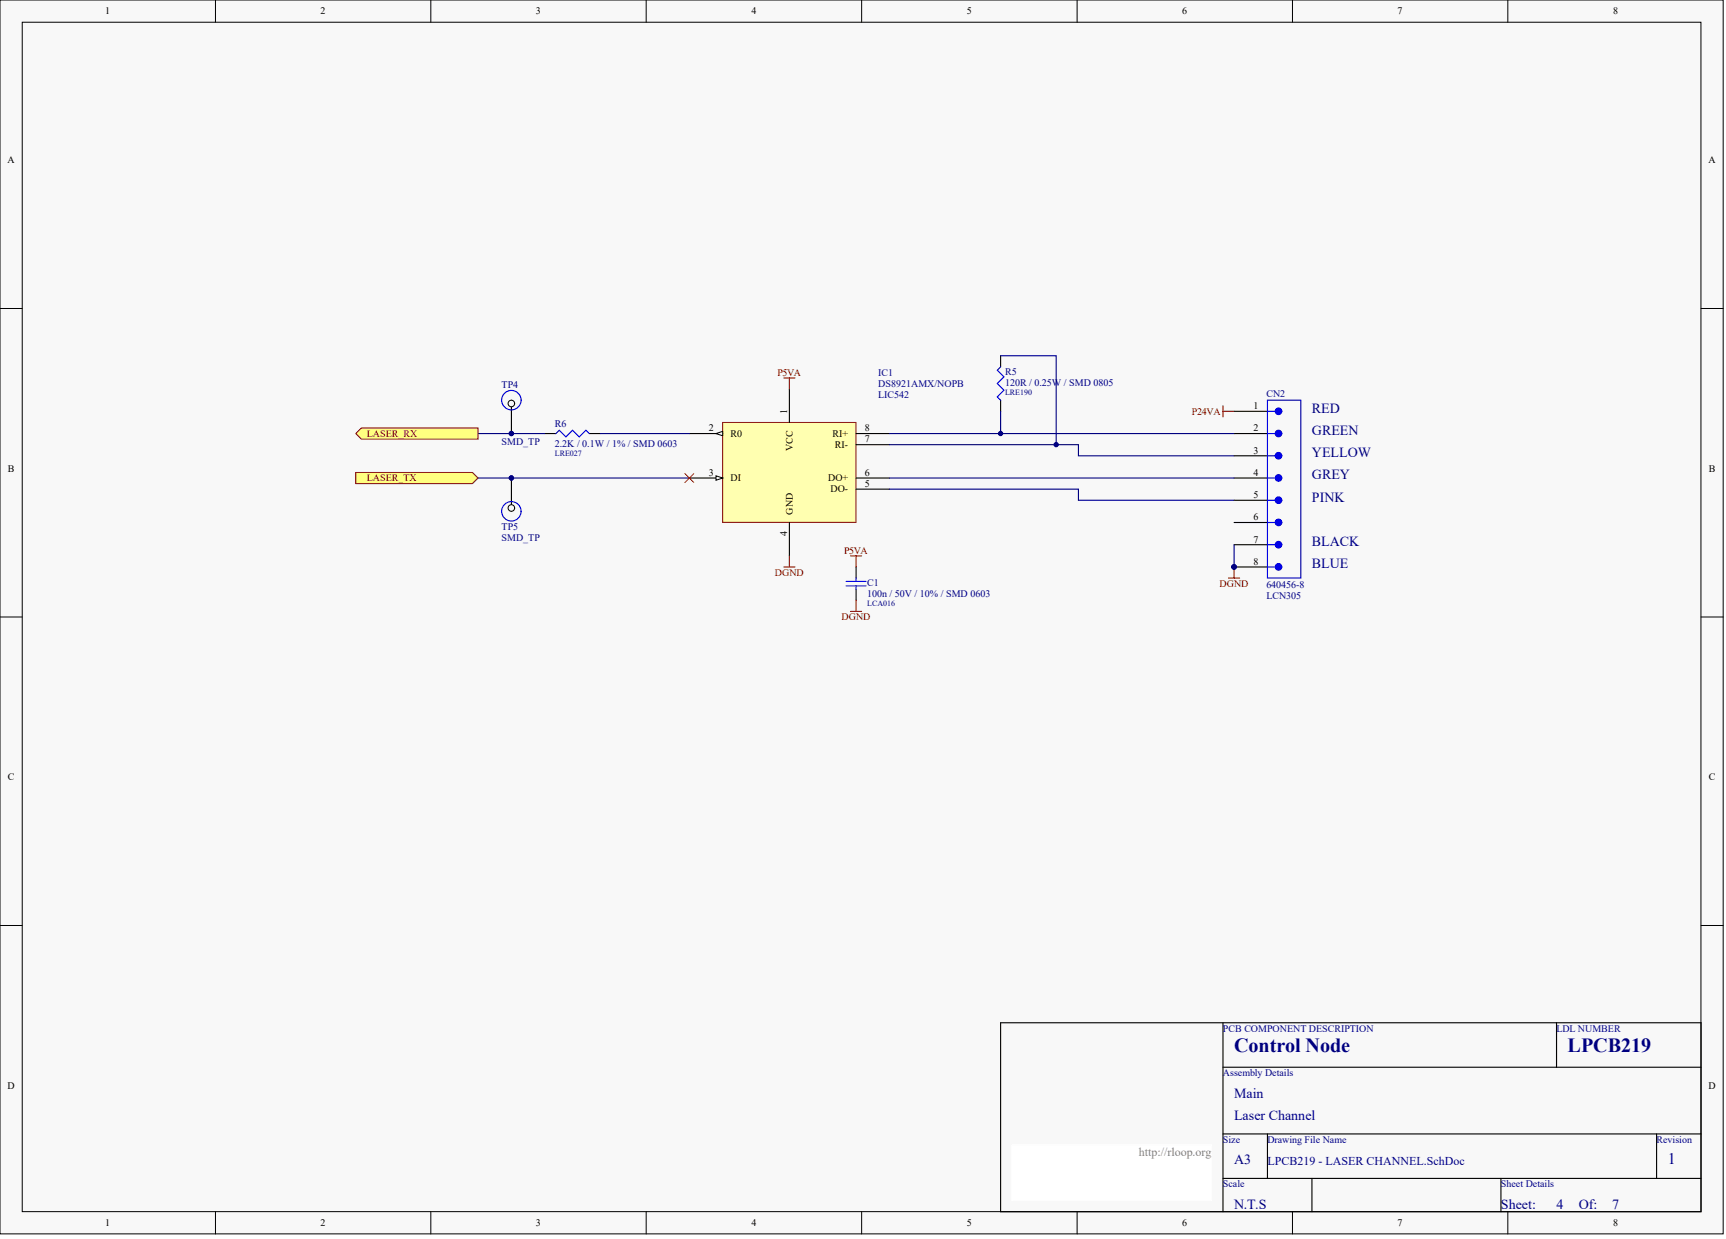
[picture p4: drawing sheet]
<svg xmlns="http://www.w3.org/2000/svg" width="656mm" height="471mm" viewBox="0 0 656 471" stroke-linecap="round" stroke-linejoin="round" font-family="sans-serif">
<defs><g id="words">
<g font-size="7.6" fill="#000080">
<text x="469.2" y="399.8">Control Node</text>
<text x="596" y="399.8">LPCB219</text>
</g>
<text font-size="6.1" fill="#000080" x="634" y="442.4">1</text>
<g font-size="5.3" fill="#000080">
<text x="498.7" y="156.9">RED</text>
<text x="498.7" y="165.4">GREEN</text>
<text x="498.7" y="173.8">YELLOW</text>
<text x="498.7" y="182.3">GREY</text>
<text x="498.7" y="190.7">PINK</text>
<text x="498.7" y="207.6">BLACK</text>
<text x="498.7" y="216.1">BLUE</text>
<text x="469.2" y="417.2">Main</text>
<text x="469.2" y="425.7">Laser Channel</text>
<text x="469.2" y="442.6">A3</text>
<text x="469.2" y="459.5">N.T.S</text>
<text x="570.6" y="459.5">Sheet:</text>
<text x="591.7" y="459.5">4</text>
<text x="600.2" y="459.5">Of:</text>
<text x="612.9" y="459.5">7</text>
</g>
<text font-size="4.6" fill="#808080" x="432.9" y="439.3">http://rloop.org</text>
<text font-size="4.6" fill="#000080" x="481.8" y="442.7">LPCB219 - LASER CHANNEL.SchDoc</text>
<g font-size="3.8">
<text x="40" y="5.5">1</text>
<text x="121.9" y="5.5">2</text>
<text x="203.8" y="5.5">3</text>
<text x="285.7" y="5.5">4</text>
<text x="367.6" y="5.5">5</text>
<text x="449.5" y="5.5">6</text>
<text x="531.3" y="5.5">7</text>
<text x="613.3" y="5.5">8</text>
<text x="2.8" y="62">A</text>
<text x="649.5" y="62">A</text>
<text x="476.6" y="155.5">1</text>
<text x="299.2" y="157.2" transform="rotate(-90 299.2 157.2)">1</text>
<text x="269.5" y="164">2</text>
<text x="277.7" y="166.1">R0</text>
<text x="316.5" y="166.1">RI+</text>
<text x="328.8" y="164">8</text>
<text x="476.6" y="164">2</text>
<text x="301.4" y="171.4" transform="rotate(-90 301.4 171.4)">VCC</text>
<text x="317.4" y="170.3">RI-</text>
<text x="328.8" y="168.2">7</text>
<text x="476.6" y="172.4">3</text>
<text x="3" y="179.3">B</text>
<text x="649.6" y="179.3">B</text>
<text x="269.5" y="180.9">3</text>
<text x="277.7" y="183">DI</text>
<text x="314.8" y="183">DO+</text>
<text x="328.8" y="180.9">6</text>
<text x="328.8" y="185.1">5</text>
<text x="476.6" y="180.9">4</text>
<text x="315.7" y="187.2">DO-</text>
<text x="476.6" y="189.3">5</text>
<text x="301.4" y="195.7" transform="rotate(-90 301.4 195.7)">GND</text>
<text x="476.6" y="197.8">6</text>
<text x="299.2" y="203.9" transform="rotate(-90 299.2 203.9)">4</text>
<text x="476.6" y="206.2">7</text>
<text x="476.6" y="214.7">8</text>
<text x="3" y="296.6">C</text>
<text x="649.6" y="296.6">C</text>
<text x="2.8" y="413.8">D</text>
<text x="649.5" y="413.8">D</text>
<text x="40" y="466.1">1</text>
<text x="121.9" y="466.1">2</text>
<text x="203.8" y="466.1">3</text>
<text x="285.7" y="466.1">4</text>
<text x="367.6" y="466.1">5</text>
<text x="449.5" y="466.1">6</text>
<text x="531.3" y="466.1">7</text>
<text x="613.3" y="466.1">8</text>
</g>
<g font-size="3.8" fill="#800000">
<text x="295.6" y="142.8">P5VA</text>
<text x="453.1" y="157.6">P24VA</text>
<text x="139.5" y="166.1">LASER_RX</text>
<text x="139.5" y="183">LASER_TX</text>
<text x="320.9" y="210.4">P5VA</text>
<text x="294.6" y="218.9">DGND</text>
<text x="463.7" y="223.1">DGND</text>
<text x="320" y="235.8">DGND</text>
</g>
<g font-size="3.8" fill="#000080">
<text x="333.9" y="142.8">IC1</text>
<text x="382.1" y="142.4">R5</text>
<text x="190.7" y="147.6">TP4</text>
<text x="333.9" y="147.1">DS8921AMX/NOPB</text>
<text x="382.1" y="146.6">120R / 0.25W / SMD 0805</text>
<text x="333.9" y="151.3">LIC542</text>
<text x="481.4" y="150.9">CN2</text>
<text x="210.9" y="162.3">R6</text>
<text x="190.7" y="169">SMD_TP</text>
<text x="210.9" y="169.9">2.2K / 0.1W / 1% / SMD 0603</text>
<text x="190.7" y="201.5">TP5</text>
<text x="190.7" y="205.7">SMD_TP</text>
<text x="329.7" y="222.7">C1</text>
<text x="329.7" y="226.9">100n / 50V / 10% / SMD 0603</text>
<text x="481.4" y="227.8">LCN305</text>
<text x="481.4" y="223.5">640456-8</text>
<text x="464.9" y="392.1">PCB COMPONENT DESCRIPTION</text>
<text x="591.7" y="392.1">LDL NUMBER</text>
<text x="464.9" y="409">Assembly Details</text>
<text x="464.9" y="434.4">Size</text>
<text x="481.8" y="434.4">Drawing File Name</text>
<text x="629.8" y="434.4">Revision</text>
<text x="464.9" y="451.3">Scale</text>
<text x="570.6" y="451.3">Sheet Details</text>
</g>
<g font-size="3" fill="#000080">
<text x="382.1" y="150.2">LRE190</text>
<text x="210.9" y="173.4">LRE027</text>
<text x="329.7" y="230.5">LCA016</text>
</g>
</g></defs>
<g fill="#f8f8f8" stroke="#000" stroke-width=".38">
<path d="M0 0h655.1v469h-655.1z"/>
<path d="M8.5 8.5h638.1v452.1h-638.1z"/>
</g>
<g fill="none" stroke="#000" stroke-width=".38">
<path d="M81.9 0v8.5M163.8 0v8.5M245.7 0v8.5M327.6 0v8.5M409.5 0v8.5M491.4 0v8.5M573.2 0v8.5M0 117.3h8.5M646.7 117.3h8.4M0 234.5h8.5M646.7 234.5h8.4M0 351.8h8.5"/>
<path d="M646.7 351.8h8.4M81.9 460.6v8.5M163.8 460.6v8.5M245.7 460.6v8.5M327.6 460.6v8.5M409.5 460.6v8.5M491.4 460.6v8.5M573.2 460.6v8.5"/>
</g>
<path d="M380.4 388.8h266.3v71.8h-266.3zM464.9 388.8v71.8M591.7 388.8v16.9M464.9 405.7h181.8M464.9 431h181.8M481.8 431v16.9M629.8 431v16.9M464.9 447.9h181.8M498.7 447.9v12.7M570.6 447.9v12.7" fill="none" stroke="#000" stroke-width=".42"/>
<path d="M384.6 435.2h76.1v21.1h-76.1z" fill="#fff" stroke="#fff" stroke-width=".38"/>
<path d="M274.7 160.6h50.7v38h-50.7z" fill="#ffffb0" stroke="#800000" stroke-width=".38"/>
<path d="M262.1 164.8h12.6" fill="none" stroke="#000" stroke-width=".42"/>
<path d="M272.2 164.8l2.5-.8v1.6z" fill="#f8f8f8" stroke="#000" stroke-width=".38"/>
<path d="M262.1 181.7h12.6" fill="none" stroke="#000" stroke-width=".42"/>
<path d="M272.2 180.9l2.5 .8-2.5 .9z" fill="#f8f8f8" stroke="#000" stroke-width=".38"/>
<g fill="none" stroke="#000" stroke-width=".42">
<path d="M380.4 135.2v4.2M300.1 147.9v12.7M380.4 152.1v4.3M469.2 156.4h12.6M207.1 164.8h4.2M224 164.8h4.2M325.5 164.8h12.6M325.5 169h12.6M469.2 164.8h12.6M469.2 173.3h12.6M300.1 198.6v12.7M325.5 181.7h12.6"/>
<path d="M325.5 185.9h12.6M469.2 181.7h12.6M469.2 198.6h12.6M469.2 190.2h12.6M325.5 215.5v4.2M469.2 207.1h12.6M469.2 215.5h12.6M325.5 224v4.2"/>
</g>
<path d="M298 143.7h4.2M300.1 143.7v4.2M464.9 154.2v4.3M464.9 156.4h4.3M298 215.5h4.2M300.1 211.3v4.2M323.3 211.3h4.3M325.5 211.3v4.2M467 219.7h4.3M469.2 215.5v4.2M323.3 232.4h4.3M325.5 228.2v4.2" fill="none" stroke="#800000" stroke-width=".42"/>
<g fill="none" stroke="#00f" stroke-width=".42">
<path d="M380.4 139.4l-1.3 1.3 2.6 2.6-2.6 2.5 2.6 2.5-2.6 2.6 1.3 1.2M481.8 152.1h12.7v67.6h-12.7zM481.8 156.4h3M211.3 164.8l1.3-1.3 2.5 2.6 2.6-2.6 2.5 2.6 2.5-2.6 1.3 1.3M481.8 164.8h3M481.8 173.3h3M481.8 181.7h3M481.8 198.6h3M481.8 190.2h3M325.5 219.7v1.3M481.8 207.1h3M481.8 215.5h3"/>
<path d="M321.7 222.7h7.6M321.7 221h7.6M325.5 222.7v1.3"/>
</g>
<g fill="#00f" stroke="#00f" stroke-width=".42">
<circle cx="486" cy="164.8" r="1.25"/>
<circle cx="486" cy="156.3" r="1.25"/>
<circle cx="486" cy="173.2" r="1.25"/>
<circle cx="486" cy="181.7" r="1.25"/>
<circle cx="486" cy="198.6" r="1.25"/>
<circle cx="486" cy="190.1" r="1.25"/>
<circle cx="486" cy="207" r="1.25"/>
<circle cx="486" cy="215.5" r="1.25"/>
</g>
<g fill="#000080" stroke="#000080" stroke-width=".38">
<circle cx="469.1" cy="215.5" r=".82"/>
<circle cx="380.4" cy="164.8" r=".82"/>
<circle cx="401.5" cy="169" r=".82"/>
</g>
<path d="M380.4 135.2h21.1v33.8M380.4 156.4v8.4M181.7 164.8h25.4M228.2 164.8h33.9M338.1 169h71.9v4.3h59.2M338.1 164.8h131.1M181.7 181.7h80.4M338.1 185.9h71.9v4.3h59.2M338.1 181.7h131.1M469.2 207.1v8.4" fill="none" stroke="#000080" stroke-width=".42"/>
<g fill="#ffff80" stroke="#800000" stroke-width=".38">
<path d="M135.3 164.8l2.1-2.1h44.3v4.2h-44.3z" fill-rule="evenodd"/>
<path d="M135.3 179.6h44.3l2.1 2.1-2.1 2.1h-44.3z" fill-rule="evenodd"/>
</g>
<path d="M260.4 180l3.3 3.4M263.7 180l-3.3 3.4" fill="none" stroke="#f00" stroke-width=".38"/>
<path d="M194.4 152.1v12.7" fill="none" stroke="#000" stroke-width=".42"/>
<circle cx="194.4" cy="153.4" r="1.25" fill="#f8f8f8" stroke="#000" stroke-width=".38"/>
<circle cx="194.4" cy="164.8" r=".82" fill="#000080" stroke="#000080" stroke-width=".38"/>
<circle cx="194.4" cy="152.1" r="3.7" fill="none" stroke="#00f" stroke-width=".42"/>
<path d="M194.4 181.7v12.7" fill="none" stroke="#000" stroke-width=".42"/>
<circle cx="194.4" cy="193.1" r="1.25" fill="#f8f8f8" stroke="#000" stroke-width=".38"/>
<circle cx="194.4" cy="181.7" r=".82" fill="#000080" stroke="#000080" stroke-width=".38"/>
<circle cx="194.4" cy="194.4" r="3.7" fill="none" stroke="#00f" stroke-width=".42"/>
<use href="#words"/>
</svg>
